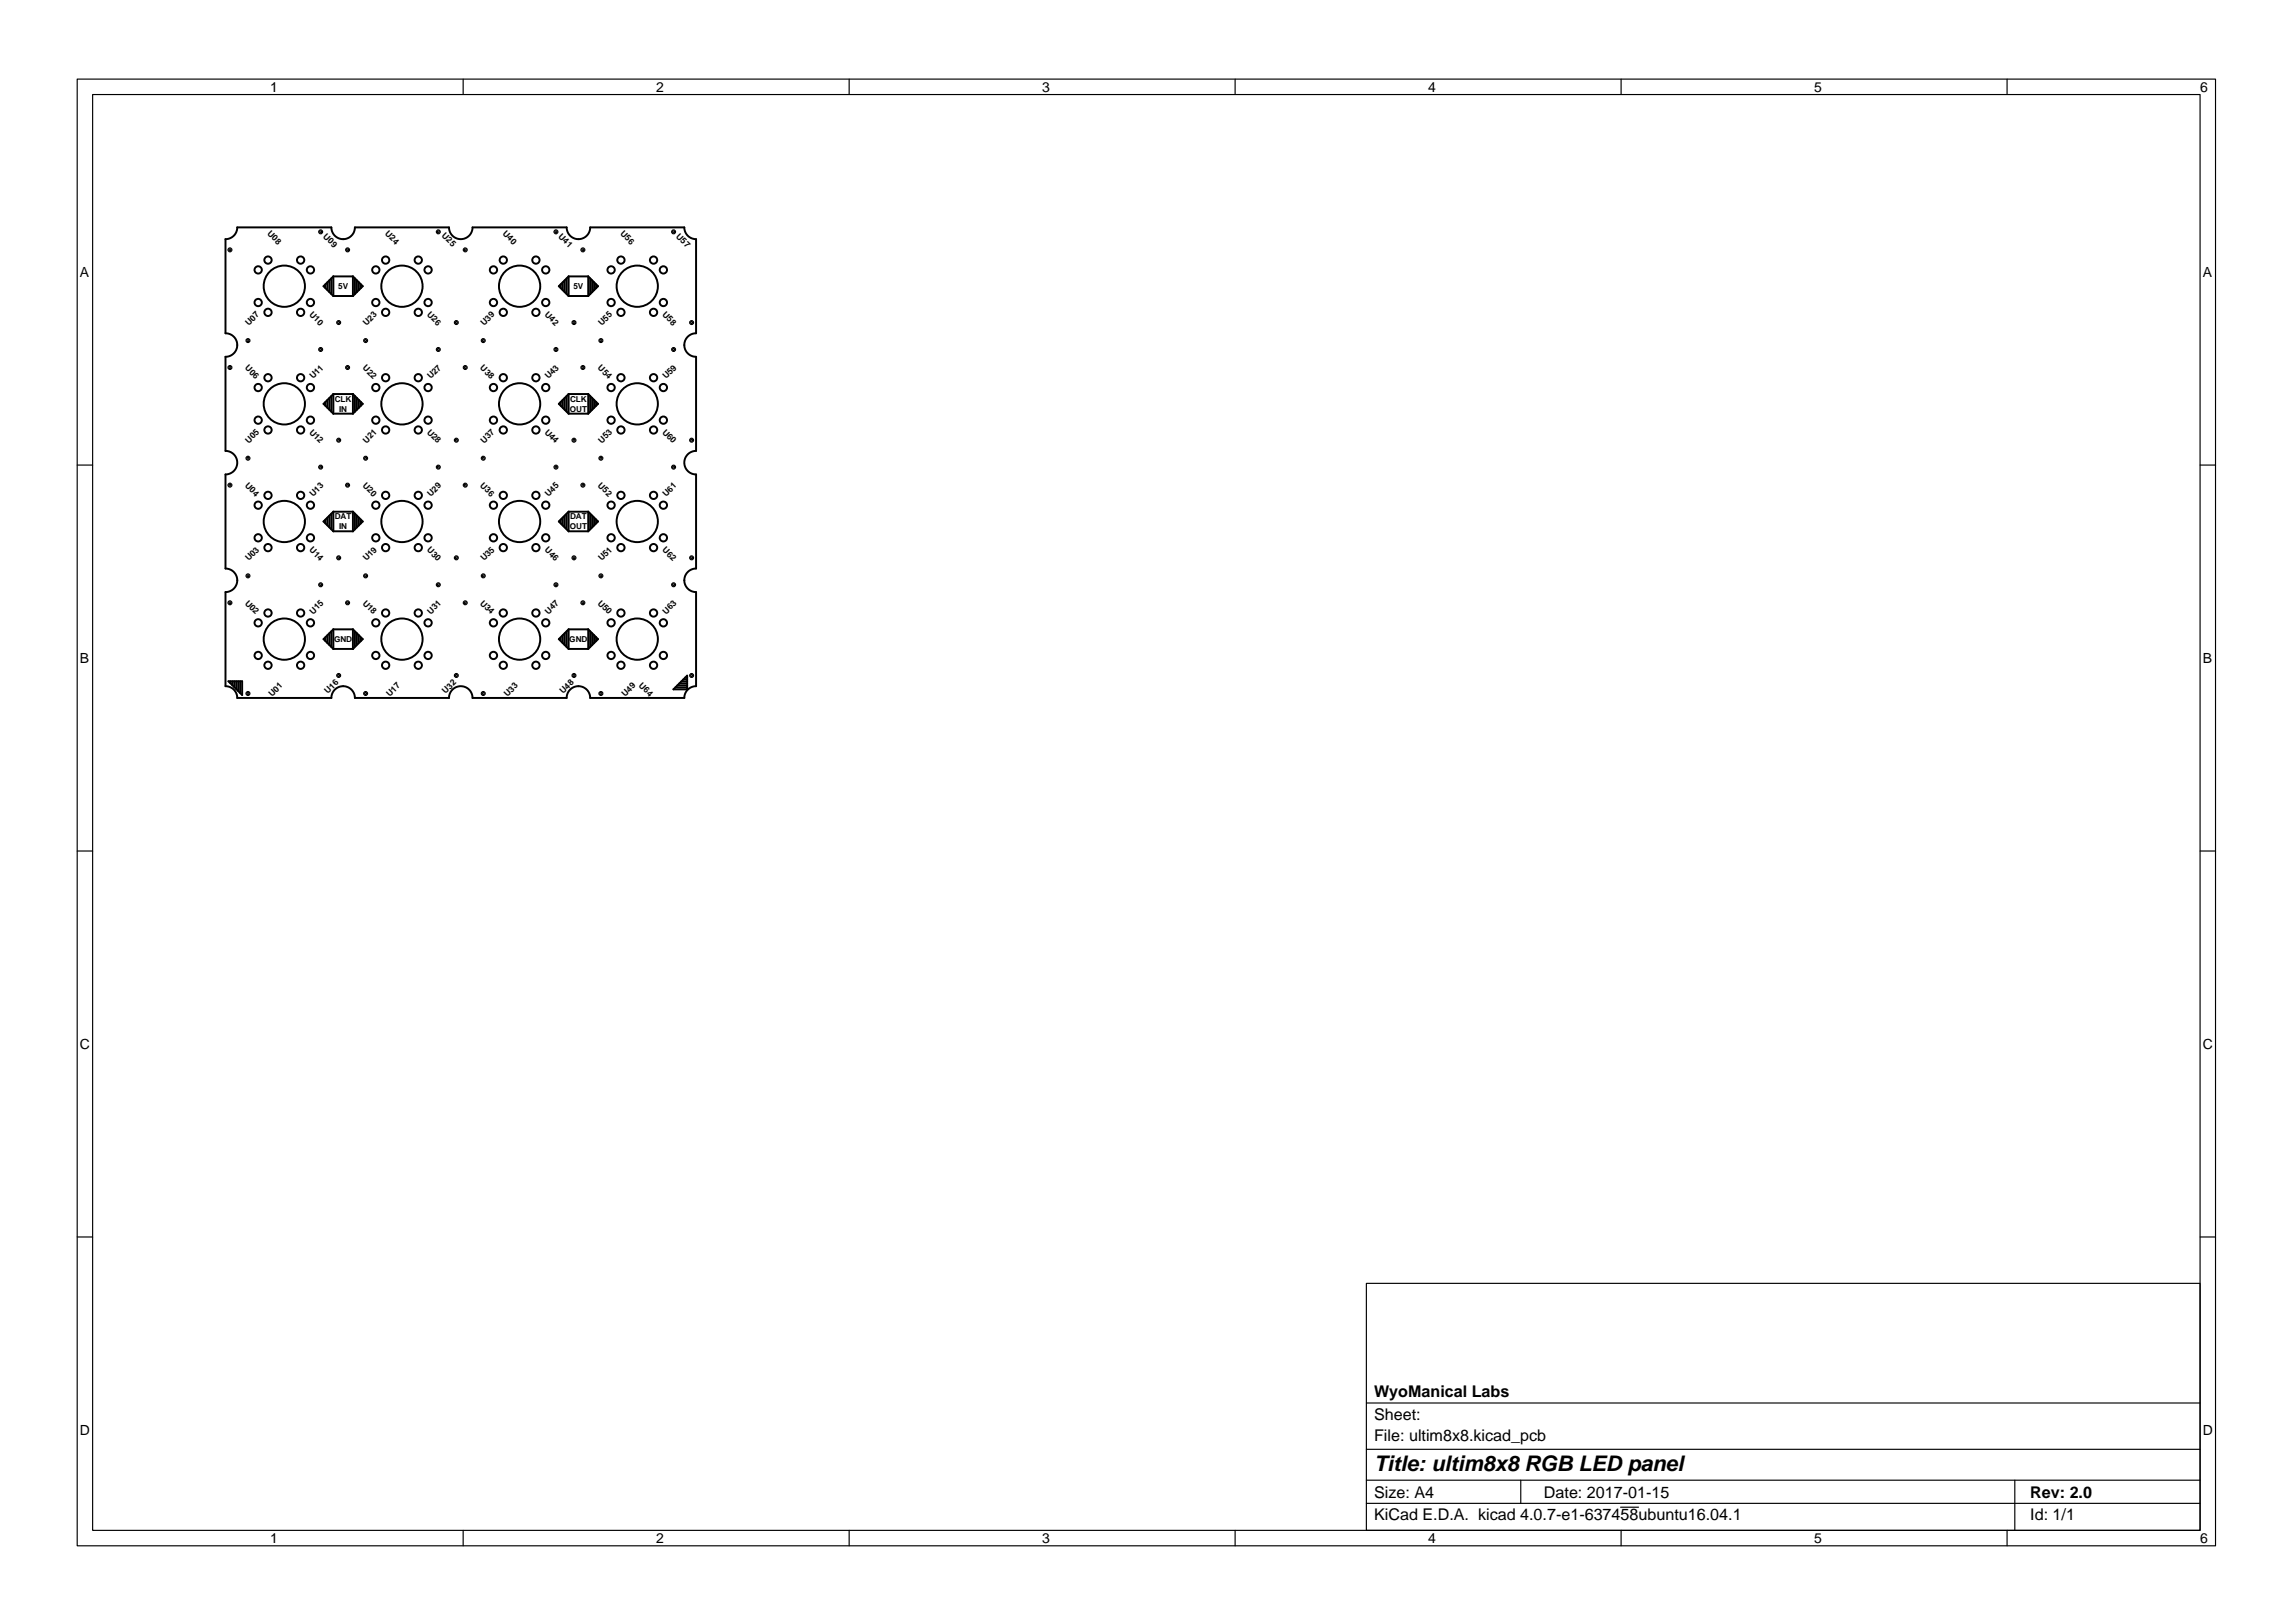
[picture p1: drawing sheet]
<svg xmlns="http://www.w3.org/2000/svg" width="297mm" height="210mm" viewBox="0 0 297 210" stroke-linecap="round" stroke-linejoin="round" font-family="sans-serif">
<defs><g id="words">
<text font-size="2.8" x="178" y="190.6">Title: ultim8x8 RGB LED panel</text>
<g font-size="2.1">
<text x="178" y="184">Sheet:</text>
<text x="178" y="181">WyoManical Labs</text>
<text x="178" y="186.7">File: ultim8x8.kicad_pcb</text>
<text x="178" y="196.9">KiCad E.D.A. kicad 4.0.7-e1-637458ubuntu16.04.1</text>
<text x="178" y="194.1">Size: A4</text>
<text x="200" y="194.1">Date: 2017-01-15</text>
<text x="263" y="194.1">Rev: 2.0</text>
<text x="263" y="196.9">Id: 1/1</text>
</g>
<g font-size="1.8">
<text x="35" y="11.9">1</text>
<text x="85" y="11.9">2</text>
<text x="135" y="11.9">3</text>
<text x="185" y="11.9">4</text>
<text x="235" y="11.9">5</text>
<text x="285" y="11.9">6</text>
<text x="10.3" y="35.9">A</text>
<text x="285.3" y="35.9">A</text>
<text x="10.3" y="85.9">B</text>
<text x="285.3" y="85.9">B</text>
<text x="10.3" y="135.9">C</text>
<text x="285.3" y="135.9">C</text>
<text x="10.3" y="185.9">D</text>
<text x="285.3" y="185.9">D</text>
<text x="35" y="199.9">1</text>
<text x="85" y="199.9">2</text>
<text x="135" y="199.9">3</text>
<text x="185" y="199.9">4</text>
<text x="235" y="199.9">5</text>
<text x="285" y="199.9">6</text>
</g>
<g font-size="1.1">
<text x="34.6" y="30.3" transform="rotate(45 34.6 30.3)">U08</text>
<text x="41.8" y="30.7" transform="rotate(45 41.8 30.7)">U09</text>
<text x="49.8" y="30.3" transform="rotate(45 49.8 30.3)">U24</text>
<text x="57.2" y="30.5" transform="rotate(45 57.2 30.5)">U25</text>
<text x="65" y="30.3" transform="rotate(45 65 30.3)">U40</text>
<text x="72.3" y="30.7" transform="rotate(45 72.3 30.7)">U41</text>
<text x="80.3" y="30.3" transform="rotate(45 80.3 30.3)">U56</text>
<text x="87.5" y="30.7" transform="rotate(45 87.5 30.7)">U57</text>
<text x="40" y="40.8" transform="rotate(45 40 40.8)">U10</text>
<text x="43.8" y="37.5">5V</text>
<text x="55.2" y="40.8" transform="rotate(45 55.2 40.8)">U26</text>
<text x="70.5" y="40.8" transform="rotate(45 70.5 40.8)">U42</text>
<text x="74.3" y="37.5">5V</text>
<text x="85.7" y="40.8" transform="rotate(45 85.7 40.8)">U58</text>
<text x="31.7" y="47.7" transform="rotate(45 31.7 47.7)">U06</text>
<text x="32.2" y="42.3" transform="rotate(-45 32.2 42.3)">U07</text>
<text x="46.9" y="47.7" transform="rotate(45 46.9 47.7)">U22</text>
<text x="47.5" y="42.3" transform="rotate(-45 47.5 42.3)">U23</text>
<text x="62.1" y="47.7" transform="rotate(45 62.1 47.7)">U38</text>
<text x="62.7" y="42.3" transform="rotate(-45 62.7 42.3)">U39</text>
<text x="77.4" y="47.7" transform="rotate(45 77.4 47.7)">U54</text>
<text x="77.9" y="42.3" transform="rotate(-45 77.9 42.3)">U55</text>
<text x="40.6" y="49.2" transform="rotate(-45 40.6 49.2)">U11</text>
<text x="43.4" y="52.1">CLK</text>
<text x="43.9" y="53.3">IN</text>
<text x="55.8" y="49.2" transform="rotate(-45 55.8 49.2)">U27</text>
<text x="71" y="49.2" transform="rotate(-45 71 49.2)">U43</text>
<text x="73.8" y="53.3">OUT</text>
<text x="73.8" y="52.1">CLK</text>
<text x="86.3" y="49.2" transform="rotate(-45 86.3 49.2)">U59</text>
<text x="32.2" y="57.5" transform="rotate(-45 32.2 57.5)">U05</text>
<text x="40" y="56" transform="rotate(45 40 56)">U12</text>
<text x="47.5" y="57.5" transform="rotate(-45 47.5 57.5)">U21</text>
<text x="55.2" y="56" transform="rotate(45 55.2 56)">U28</text>
<text x="62.7" y="57.5" transform="rotate(-45 62.7 57.5)">U37</text>
<text x="70.5" y="56" transform="rotate(45 70.5 56)">U44</text>
<text x="77.9" y="57.5" transform="rotate(-45 77.9 57.5)">U53</text>
<text x="85.7" y="56" transform="rotate(45 85.7 56)">U60</text>
<text x="31.7" y="62.9" transform="rotate(45 31.7 62.9)">U04</text>
<text x="40.6" y="64.4" transform="rotate(-45 40.6 64.4)">U13</text>
<text x="46.9" y="62.9" transform="rotate(45 46.9 62.9)">U20</text>
<text x="55.8" y="64.4" transform="rotate(-45 55.8 64.4)">U29</text>
<text x="62.1" y="62.9" transform="rotate(45 62.1 62.9)">U36</text>
<text x="71" y="64.4" transform="rotate(-45 71 64.4)">U45</text>
<text x="77.4" y="62.9" transform="rotate(45 77.4 62.9)">U52</text>
<text x="86.3" y="64.4" transform="rotate(-45 86.3 64.4)">U61</text>
<text x="40" y="71.3" transform="rotate(45 40 71.3)">U14</text>
<text x="43.4" y="67.3">DAT</text>
<text x="43.9" y="68.6">IN</text>
<text x="55.2" y="71.3" transform="rotate(45 55.2 71.3)">U30</text>
<text x="70.5" y="71.3" transform="rotate(45 70.5 71.3)">U46</text>
<text x="73.8" y="68.6">OUT</text>
<text x="73.8" y="67.3">DAT</text>
<text x="85.7" y="71.3" transform="rotate(45 85.7 71.3)">U62</text>
<text x="32.2" y="72.7" transform="rotate(-45 32.2 72.7)">U03</text>
<text x="47.5" y="72.7" transform="rotate(-45 47.5 72.7)">U19</text>
<text x="62.7" y="72.7" transform="rotate(-45 62.7 72.7)">U35</text>
<text x="77.9" y="72.7" transform="rotate(-45 77.9 72.7)">U51</text>
<text x="31.7" y="78.2" transform="rotate(45 31.7 78.2)">U02</text>
<text x="40.6" y="79.6" transform="rotate(-45 40.6 79.6)">U15</text>
<text x="43.3" y="83.2">GND</text>
<text x="46.9" y="78.2" transform="rotate(45 46.9 78.2)">U18</text>
<text x="55.8" y="79.6" transform="rotate(-45 55.8 79.6)">U31</text>
<text x="62.1" y="78.2" transform="rotate(45 62.1 78.2)">U34</text>
<text x="71" y="79.6" transform="rotate(-45 71 79.6)">U47</text>
<text x="73.8" y="83.2">GND</text>
<text x="77.4" y="78.2" transform="rotate(45 77.4 78.2)">U50</text>
<text x="86.3" y="79.6" transform="rotate(-45 86.3 79.6)">U63</text>
<text x="42.5" y="89.9" transform="rotate(-45 42.5 89.9)">U16</text>
<text x="57.7" y="89.9" transform="rotate(-45 57.7 89.9)">U32</text>
<text x="73" y="89.9" transform="rotate(-45 73 89.9)">U48</text>
<text x="82.7" y="88.8" transform="rotate(45 82.7 88.8)">U64</text>
<text x="35.2" y="90.3" transform="rotate(-45 35.2 90.3)">U01</text>
<text x="50.5" y="90.3" transform="rotate(-45 50.5 90.3)">U17</text>
<text x="65.7" y="90.3" transform="rotate(-45 65.7 90.3)">U33</text>
<text x="81" y="90.3" transform="rotate(-45 81 90.3)">U49</text>
</g>
</g></defs>
<g fill="none" stroke="#000" stroke-width=".15">
<path d="M10 10.2h277v190.1h-277zM12 12.2h273v186.1h-273zM60 10.2v2M110 10.2v2M160 10.2v2M210 10.2v2M260 10.2v2M10 60.2h2M285 60.2h2M10 110.2h2M285 110.2h2M10 160.2h2"/>
<path d="M177 166.3h108v32h-108zM285 160.2h2M60 198.3v2M110 198.3v2M160 198.3v2M177 194.8h108M177 191.8h108M177 187.8h108M177 181.8h108M197 191.8v3M209.9 195.3h2.4M210 198.3v2"/>
<path d="M260 198.3v2M261 191.8v6.5"/>
<circle cx="29.8" cy="32.4" r=".25"/>
<circle cx="29.8" cy="32.4" r=".13"/>
<circle cx="41.5" cy="30" r=".25"/>
<circle cx="41.5" cy="30" r=".13"/>
<circle cx="45" cy="32.4" r=".25"/>
<circle cx="45" cy="32.4" r=".13"/>
<circle cx="56.8" cy="30" r=".25"/>
<circle cx="56.8" cy="30" r=".13"/>
<circle cx="60.3" cy="32.4" r=".25"/>
<circle cx="60.3" cy="32.4" r=".13"/>
<circle cx="72" cy="30" r=".25"/>
<circle cx="72" cy="30" r=".13"/>
<circle cx="75.5" cy="32.4" r=".25"/>
<circle cx="75.5" cy="32.4" r=".13"/>
<circle cx="87.3" cy="30" r=".25"/>
<circle cx="87.3" cy="30" r=".13"/>
<circle cx="29.8" cy="47.6" r=".25"/>
<circle cx="29.8" cy="47.6" r=".13"/>
<circle cx="32.1" cy="59.4" r=".25"/>
<circle cx="32.1" cy="44.1" r=".25"/>
<circle cx="32.1" cy="44.1" r=".13"/>
<circle cx="32.1" cy="59.4" r=".13"/>
<circle cx="41.5" cy="45.3" r=".25"/>
<circle cx="41.5" cy="45.3" r=".13"/>
<circle cx="43.9" cy="57" r=".25"/>
<circle cx="43.9" cy="41.8" r=".25"/>
<circle cx="43.9" cy="57" r=".13"/>
<circle cx="43.9" cy="41.8" r=".13"/>
<circle cx="45" cy="47.6" r=".25"/>
<circle cx="45" cy="47.6" r=".13"/>
<circle cx="47.4" cy="59.4" r=".25"/>
<circle cx="47.4" cy="44.1" r=".25"/>
<circle cx="47.4" cy="44.1" r=".13"/>
<circle cx="47.4" cy="59.4" r=".13"/>
<circle cx="56.8" cy="45.3" r=".25"/>
<circle cx="56.8" cy="45.3" r=".13"/>
<circle cx="59.1" cy="57" r=".25"/>
<circle cx="59.1" cy="41.8" r=".25"/>
<circle cx="59.1" cy="41.8" r=".13"/>
<circle cx="59.1" cy="57" r=".13"/>
<circle cx="60.3" cy="47.6" r=".25"/>
<circle cx="60.3" cy="47.6" r=".13"/>
<circle cx="62.6" cy="59.4" r=".25"/>
<circle cx="62.6" cy="44.1" r=".25"/>
<circle cx="62.6" cy="44.1" r=".13"/>
<circle cx="62.6" cy="59.4" r=".13"/>
<circle cx="72" cy="45.3" r=".25"/>
<circle cx="72" cy="45.3" r=".13"/>
<circle cx="74.4" cy="57" r=".25"/>
<circle cx="74.4" cy="41.8" r=".25"/>
<circle cx="74.4" cy="57" r=".13"/>
<circle cx="74.4" cy="41.8" r=".13"/>
<circle cx="75.5" cy="47.6" r=".25"/>
<circle cx="75.5" cy="47.6" r=".13"/>
<circle cx="77.8" cy="59.4" r=".25"/>
<circle cx="77.8" cy="44.1" r=".25"/>
<circle cx="77.8" cy="59.4" r=".13"/>
<circle cx="77.8" cy="44.1" r=".13"/>
<circle cx="87.3" cy="45.3" r=".25"/>
<circle cx="87.3" cy="45.3" r=".13"/>
<circle cx="89.6" cy="57" r=".25"/>
<circle cx="89.6" cy="41.8" r=".25"/>
<circle cx="89.6" cy="57" r=".13"/>
<circle cx="89.6" cy="41.8" r=".13"/>
<circle cx="29.8" cy="78.1" r=".25"/>
<circle cx="29.8" cy="62.9" r=".25"/>
<circle cx="29.8" cy="78.1" r=".13"/>
<circle cx="29.8" cy="62.9" r=".13"/>
<circle cx="32.1" cy="74.6" r=".25"/>
<circle cx="32.1" cy="74.6" r=".13"/>
<circle cx="41.5" cy="75.8" r=".25"/>
<circle cx="41.5" cy="60.5" r=".25"/>
<circle cx="41.5" cy="75.8" r=".13"/>
<circle cx="41.5" cy="60.5" r=".13"/>
<circle cx="43.9" cy="72.3" r=".25"/>
<circle cx="43.9" cy="72.3" r=".13"/>
<circle cx="45" cy="62.9" r=".25"/>
<circle cx="45" cy="78.1" r=".25"/>
<circle cx="45" cy="62.9" r=".13"/>
<circle cx="45" cy="78.1" r=".13"/>
<circle cx="47.4" cy="74.6" r=".25"/>
<circle cx="47.4" cy="74.6" r=".13"/>
<circle cx="56.8" cy="60.5" r=".25"/>
<circle cx="56.8" cy="75.8" r=".25"/>
<circle cx="56.8" cy="60.5" r=".13"/>
<circle cx="56.8" cy="75.8" r=".13"/>
<circle cx="59.1" cy="72.3" r=".25"/>
<circle cx="59.1" cy="72.3" r=".13"/>
<circle cx="60.3" cy="62.9" r=".25"/>
<circle cx="60.3" cy="78.1" r=".25"/>
<circle cx="60.3" cy="78.1" r=".13"/>
<circle cx="60.3" cy="62.9" r=".13"/>
<circle cx="62.6" cy="74.6" r=".25"/>
<circle cx="62.6" cy="74.6" r=".13"/>
<circle cx="72" cy="60.5" r=".25"/>
<circle cx="72" cy="75.8" r=".25"/>
<circle cx="72" cy="75.8" r=".13"/>
<circle cx="72" cy="60.5" r=".13"/>
<circle cx="74.4" cy="72.3" r=".25"/>
<circle cx="74.4" cy="72.3" r=".13"/>
<circle cx="75.5" cy="78.1" r=".25"/>
<circle cx="75.5" cy="62.9" r=".25"/>
<circle cx="75.5" cy="78.1" r=".13"/>
<circle cx="75.5" cy="62.9" r=".13"/>
<circle cx="77.8" cy="74.6" r=".25"/>
<circle cx="77.8" cy="74.6" r=".13"/>
<circle cx="87.3" cy="75.8" r=".25"/>
<circle cx="87.3" cy="60.5" r=".25"/>
<circle cx="87.3" cy="60.5" r=".13"/>
<circle cx="87.3" cy="75.8" r=".13"/>
<circle cx="89.6" cy="72.3" r=".25"/>
<circle cx="89.6" cy="72.3" r=".13"/>
<circle cx="32.1" cy="89.8" r=".25"/>
<circle cx="32.1" cy="89.8" r=".13"/>
<circle cx="43.9" cy="87.5" r=".25"/>
<circle cx="43.9" cy="87.5" r=".13"/>
<circle cx="47.4" cy="89.8" r=".25"/>
<circle cx="47.4" cy="89.8" r=".13"/>
<circle cx="59.1" cy="87.5" r=".25"/>
<circle cx="59.1" cy="87.5" r=".13"/>
<circle cx="62.6" cy="89.8" r=".25"/>
<circle cx="62.6" cy="89.8" r=".13"/>
<circle cx="74.4" cy="87.5" r=".25"/>
<circle cx="74.4" cy="87.5" r=".13"/>
<circle cx="77.8" cy="89.8" r=".25"/>
<circle cx="77.8" cy="89.8" r=".13"/>
<circle cx="89.6" cy="87.5" r=".25"/>
<circle cx="89.6" cy="87.5" r=".13"/>
</g>
<g fill="none" stroke="#000" stroke-width=".25">
<path d="M29.2 31a1.52 1.52 0 0 0 1.5-1.5h12.2v.1a1.52 1.52 0 0 0 1.6 1.4 1.52 1.52 0 0 0 1.5-1.5h12.2v.1a1.52 1.52 0 0 0 1.6 1.4 1.52 1.52 0 0 0 1.4-1.5h12.2v.1a1.52 1.52 0 0 0 1.6 1.4 1.52 1.52 0 0 0 1.5-1.5h12.1l.1 .1a1.52 1.52 0 0 0 1.5 1.4v12.2h-.2a1.52 1.52 0 0 0-1.4 1.6 1.52 1.52 0 0 0 1.6 1.4v12.2h-.2a1.52 1.52 0 0 0-1.4 1.6 1.52 1.52 0 0 0 1.6 1.5v12.2h-.2a1.52 1.52 0 0 0-1.4 1.5 1.52 1.52 0 0 0 1.6 1.5v12.2h-.2a1.52 1.52 0 0 0-1.4 1.5h-12.1l-.1-.1a1.52 1.52 0 0 0-1.5-1.4 1.52 1.52 0 0 0-1.5 1.5h-12.2v-.1a1.52 1.52 0 0 0-1.6-1.4 1.52 1.52 0 0 0-1.4 1.5h-12.2v-.1a1.52 1.52 0 0 0-1.6-1.4 1.52 1.52 0 0 0-1.5 1.5h-12.2v-.1a1.52 1.52 0 0 0-1.5-1.4v-12.2h.1a1.52 1.52 0 0 0 1.4-1.6 1.52 1.52 0 0 0-1.5-1.4v-12.2h.1a1.52 1.52 0 0 0 1.4-1.6 1.52 1.52 0 0 0-1.5-1.5v-12.2h.1a1.52 1.52 0 0 0 1.4-1.6 1.52 1.52 0 0 0-1.5-1.4zM42.2 36.8v.5M42.4 36.6v1M42.7 36.3v1.5M42.9 36.1v2M43.2 35.8v2.5M43.2 38.3h2.5M43.2 35.8h2.5M43.2 35.8l-1.3 1.3 1.3 1.2M45.7 35.8l1.3 1.3-1.3 1.2M45.7 35.8v2.5M46 36.1v2"/>
<path d="M46.2 36.3v1.5M46.5 36.6v1M46.7 36.8v.5M72.6 36.8v.5M72.9 36.6v1M73.2 36.3v1.5M73.4 36.1v2M73.7 35.8l-1.3 1.3 1.3 1.2M73.7 35.8v2.5M73.7 38.3h2.5M73.7 35.8h2.5M76.2 35.8v2.5"/>
<path d="M76.2 35.8l1.3 1.3-1.3 1.2M76.5 36.1v2M76.7 36.3v1.5M77 36.6v1M77.2 36.8v.5M42.2 52.1v.5M42.4 51.8v1M42.7 51.6v1.5M42.9 51.3v2M43.2 51l-1.3 1.3 1.3 1.3M43.2 51v2.6M43.2 51h2.5"/>
<path d="M43.2 53.6h2.5M45.7 51v2.6M45.7 51l1.3 1.3-1.3 1.3M46 51.3v2M46.2 51.6v1.5M46.5 51.8v1M46.7 52.1v.5M72.6 52.1v.5M72.9 51.8v1M73.2 51.6v1.5M73.4 51.3v2M73.7 51v2.6"/>
<path d="M73.7 51h2.5M73.7 53.6h2.5M73.7 51l-1.3 1.3 1.3 1.3M76.2 51l1.3 1.3-1.3 1.3M76.2 51v2.6M76.5 51.3v2M76.7 51.6v1.5M77 51.8v1M77.2 52.1v.5M42.2 67.3v.5M42.4 67.1v1M42.7 66.8v1.5"/>
<path d="M42.9 66.5v2.1M43.2 66.3l-1.3 1.3 1.3 1.2M43.2 66.3v2.5M43.2 66.3h2.5M43.2 68.8h2.5M45.7 66.3v2.5M45.7 66.3l1.3 1.3-1.3 1.2M46 66.5v2.1M46.2 66.8v1.5M46.5 67.1v1M46.7 67.3v.5M72.6 67.3v.5"/>
<path d="M72.9 67.1v1M73.2 66.8v1.5M73.4 66.5v2.1M73.7 66.3v2.5M73.7 66.3h2.5M73.7 68.8h2.5M73.7 66.3l-1.3 1.3 1.3 1.2M76.2 66.3v2.5M76.2 66.3l1.3 1.3-1.3 1.2M76.5 66.5v2.1M76.7 66.8v1.5M77 67.1v1"/>
<path d="M77.2 67.3v.5M29.6 88.3h1.8v1.7zM29.8 88.3v.2M30.1 88.3v.5M30.4 88.3v.7M30.6 88.3v1M30.9 88.3v1.2M31.1 88.3v1.5M42.2 82.5v.6M42.4 82.3v1M42.7 82v1.6M42.9 81.8v2"/>
<path d="M43.2 81.5v2.6M43.2 84.1h2.5M43.2 81.5h2.5M43.2 81.5l-1.3 1.3 1.3 1.3M45.7 81.5v2.6M45.7 81.5l1.3 1.3-1.3 1.3M46 81.9v1.8M46.2 82v1.4M46.5 82.3v.9M46.7 82.7v.4M72.6 82.7v.2M72.9 82.3v1"/>
<path d="M73.2 82v1.6M73.4 81.8v2M73.7 81.5v2.6M73.7 81.5l-1.3 1.3 1.3 1.3M73.7 84.1h2.5M73.7 81.5h2.5M76.2 81.5v2.6M76.2 81.5l1.3 1.3-1.3 1.3M76.5 81.8v2M76.7 82v1.6M77 82.3v1M77.2 82.5v.6"/>
<path d="M87.5 89.1h1.5M87.7 88.8h1.3M88 88.5h1M88.3 88.3h.7M88.5 88h.5M88.8 87.8h.2M89 87.5v1.8h-1.8z"/>
<circle cx="33.4" cy="39.2" r=".47"/>
<circle cx="33.4" cy="35" r=".47"/>
<circle cx="34.7" cy="33.7" r=".47"/>
<circle cx="36.8" cy="37.1" r="2.67"/>
<circle cx="38.9" cy="33.7" r=".47"/>
<circle cx="40.2" cy="35" r=".47"/>
<circle cx="40.2" cy="39.2" r=".47"/>
<circle cx="48.7" cy="39.2" r=".47"/>
<circle cx="48.7" cy="35" r=".47"/>
<circle cx="50" cy="33.7" r=".47"/>
<circle cx="52.1" cy="37.1" r="2.67"/>
<circle cx="54.2" cy="33.7" r=".47"/>
<circle cx="55.5" cy="35" r=".47"/>
<circle cx="55.5" cy="39.2" r=".47"/>
<circle cx="63.9" cy="35" r=".47"/>
<circle cx="63.9" cy="39.2" r=".47"/>
<circle cx="65.2" cy="33.7" r=".47"/>
<circle cx="67.3" cy="37.1" r="2.67"/>
<circle cx="69.4" cy="33.7" r=".47"/>
<circle cx="70.7" cy="35" r=".47"/>
<circle cx="70.7" cy="39.2" r=".47"/>
<circle cx="79.2" cy="35" r=".47"/>
<circle cx="79.2" cy="39.2" r=".47"/>
<circle cx="80.4" cy="33.7" r=".47"/>
<circle cx="82.5" cy="37.1" r="2.67"/>
<circle cx="84.7" cy="33.7" r=".47"/>
<circle cx="85.9" cy="39.2" r=".47"/>
<circle cx="85.9" cy="35" r=".47"/>
<circle cx="33.4" cy="50.2" r=".47"/>
<circle cx="33.4" cy="54.4" r=".47"/>
<circle cx="34.7" cy="55.7" r=".47"/>
<circle cx="34.7" cy="48.9" r=".47"/>
<circle cx="34.7" cy="40.5" r=".47"/>
<circle cx="36.8" cy="52.3" r="2.67"/>
<circle cx="38.9" cy="48.9" r=".47"/>
<circle cx="38.9" cy="55.7" r=".47"/>
<circle cx="38.9" cy="40.5" r=".47"/>
<circle cx="40.2" cy="50.2" r=".47"/>
<circle cx="40.2" cy="54.4" r=".47"/>
<circle cx="48.7" cy="50.2" r=".47"/>
<circle cx="48.7" cy="54.4" r=".47"/>
<circle cx="50" cy="55.7" r=".47"/>
<circle cx="50" cy="48.9" r=".47"/>
<circle cx="50" cy="40.5" r=".47"/>
<circle cx="52.1" cy="52.3" r="2.67"/>
<circle cx="54.2" cy="48.9" r=".47"/>
<circle cx="54.2" cy="55.7" r=".47"/>
<circle cx="54.2" cy="40.5" r=".47"/>
<circle cx="55.5" cy="54.4" r=".47"/>
<circle cx="55.5" cy="50.2" r=".47"/>
<circle cx="63.9" cy="50.2" r=".47"/>
<circle cx="63.9" cy="54.4" r=".47"/>
<circle cx="65.2" cy="55.7" r=".47"/>
<circle cx="65.2" cy="48.9" r=".47"/>
<circle cx="65.2" cy="40.5" r=".47"/>
<circle cx="67.3" cy="52.3" r="2.67"/>
<circle cx="69.4" cy="55.7" r=".47"/>
<circle cx="69.4" cy="48.9" r=".47"/>
<circle cx="69.4" cy="40.5" r=".47"/>
<circle cx="70.7" cy="54.4" r=".47"/>
<circle cx="70.7" cy="50.2" r=".47"/>
<circle cx="79.2" cy="50.2" r=".47"/>
<circle cx="79.2" cy="54.4" r=".47"/>
<circle cx="80.4" cy="55.7" r=".47"/>
<circle cx="80.4" cy="48.9" r=".47"/>
<circle cx="80.4" cy="40.5" r=".47"/>
<circle cx="82.5" cy="52.3" r="2.67"/>
<circle cx="84.7" cy="55.7" r=".47"/>
<circle cx="84.7" cy="48.9" r=".47"/>
<circle cx="84.7" cy="40.5" r=".47"/>
<circle cx="85.9" cy="50.2" r=".47"/>
<circle cx="85.9" cy="54.4" r=".47"/>
<circle cx="33.4" cy="65.4" r=".47"/>
<circle cx="33.4" cy="69.7" r=".47"/>
<circle cx="34.7" cy="64.2" r=".47"/>
<circle cx="34.7" cy="70.9" r=".47"/>
<circle cx="34.7" cy="79.4" r=".47"/>
<circle cx="36.8" cy="67.6" r="2.67"/>
<circle cx="38.9" cy="64.2" r=".47"/>
<circle cx="38.9" cy="79.4" r=".47"/>
<circle cx="38.9" cy="70.9" r=".47"/>
<circle cx="40.2" cy="65.4" r=".47"/>
<circle cx="40.2" cy="69.7" r=".47"/>
<circle cx="48.7" cy="65.4" r=".47"/>
<circle cx="48.7" cy="69.7" r=".47"/>
<circle cx="50" cy="64.2" r=".47"/>
<circle cx="50" cy="79.4" r=".47"/>
<circle cx="50" cy="70.9" r=".47"/>
<circle cx="52.1" cy="67.6" r="2.67"/>
<circle cx="54.2" cy="79.4" r=".47"/>
<circle cx="54.2" cy="64.2" r=".47"/>
<circle cx="54.2" cy="70.9" r=".47"/>
<circle cx="55.5" cy="69.7" r=".47"/>
<circle cx="55.5" cy="65.4" r=".47"/>
<circle cx="63.9" cy="65.4" r=".47"/>
<circle cx="63.9" cy="69.7" r=".47"/>
<circle cx="65.2" cy="64.2" r=".47"/>
<circle cx="65.2" cy="79.4" r=".47"/>
<circle cx="65.2" cy="70.9" r=".47"/>
<circle cx="67.3" cy="67.6" r="2.67"/>
<circle cx="69.4" cy="64.2" r=".47"/>
<circle cx="69.4" cy="79.4" r=".47"/>
<circle cx="69.4" cy="70.9" r=".47"/>
<circle cx="70.7" cy="69.7" r=".47"/>
<circle cx="70.7" cy="65.4" r=".47"/>
<circle cx="79.2" cy="69.7" r=".47"/>
<circle cx="79.2" cy="65.4" r=".47"/>
<circle cx="80.4" cy="64.2" r=".47"/>
<circle cx="80.4" cy="79.4" r=".47"/>
<circle cx="80.4" cy="70.9" r=".47"/>
<circle cx="82.5" cy="67.6" r="2.67"/>
<circle cx="84.7" cy="64.2" r=".47"/>
<circle cx="84.7" cy="79.4" r=".47"/>
<circle cx="84.7" cy="70.9" r=".47"/>
<circle cx="85.9" cy="69.7" r=".47"/>
<circle cx="85.9" cy="65.4" r=".47"/>
<circle cx="33.4" cy="80.7" r=".47"/>
<circle cx="33.4" cy="84.9" r=".47"/>
<circle cx="34.7" cy="86.2" r=".47"/>
<circle cx="36.8" cy="82.8" r="2.67"/>
<circle cx="38.9" cy="86.2" r=".47"/>
<circle cx="40.2" cy="84.9" r=".47"/>
<circle cx="40.2" cy="80.7" r=".47"/>
<circle cx="48.7" cy="80.7" r=".47"/>
<circle cx="48.7" cy="84.9" r=".47"/>
<circle cx="50" cy="86.2" r=".47"/>
<circle cx="52.1" cy="82.8" r="2.67"/>
<circle cx="54.2" cy="86.2" r=".47"/>
<circle cx="55.5" cy="80.7" r=".47"/>
<circle cx="55.5" cy="84.9" r=".47"/>
<circle cx="63.9" cy="80.7" r=".47"/>
<circle cx="63.9" cy="84.9" r=".47"/>
<circle cx="65.2" cy="86.2" r=".47"/>
<circle cx="67.3" cy="82.8" r="2.67"/>
<circle cx="69.4" cy="86.2" r=".47"/>
<circle cx="70.7" cy="84.9" r=".47"/>
<circle cx="70.7" cy="80.7" r=".47"/>
<circle cx="79.2" cy="80.7" r=".47"/>
<circle cx="79.2" cy="84.9" r=".47"/>
<circle cx="80.4" cy="86.2" r=".47"/>
<circle cx="82.5" cy="82.8" r="2.67"/>
<circle cx="84.7" cy="86.2" r=".47"/>
<circle cx="85.9" cy="80.7" r=".47"/>
<circle cx="85.9" cy="84.9" r=".47"/>
</g>
<use href="#words"/>
</svg>
